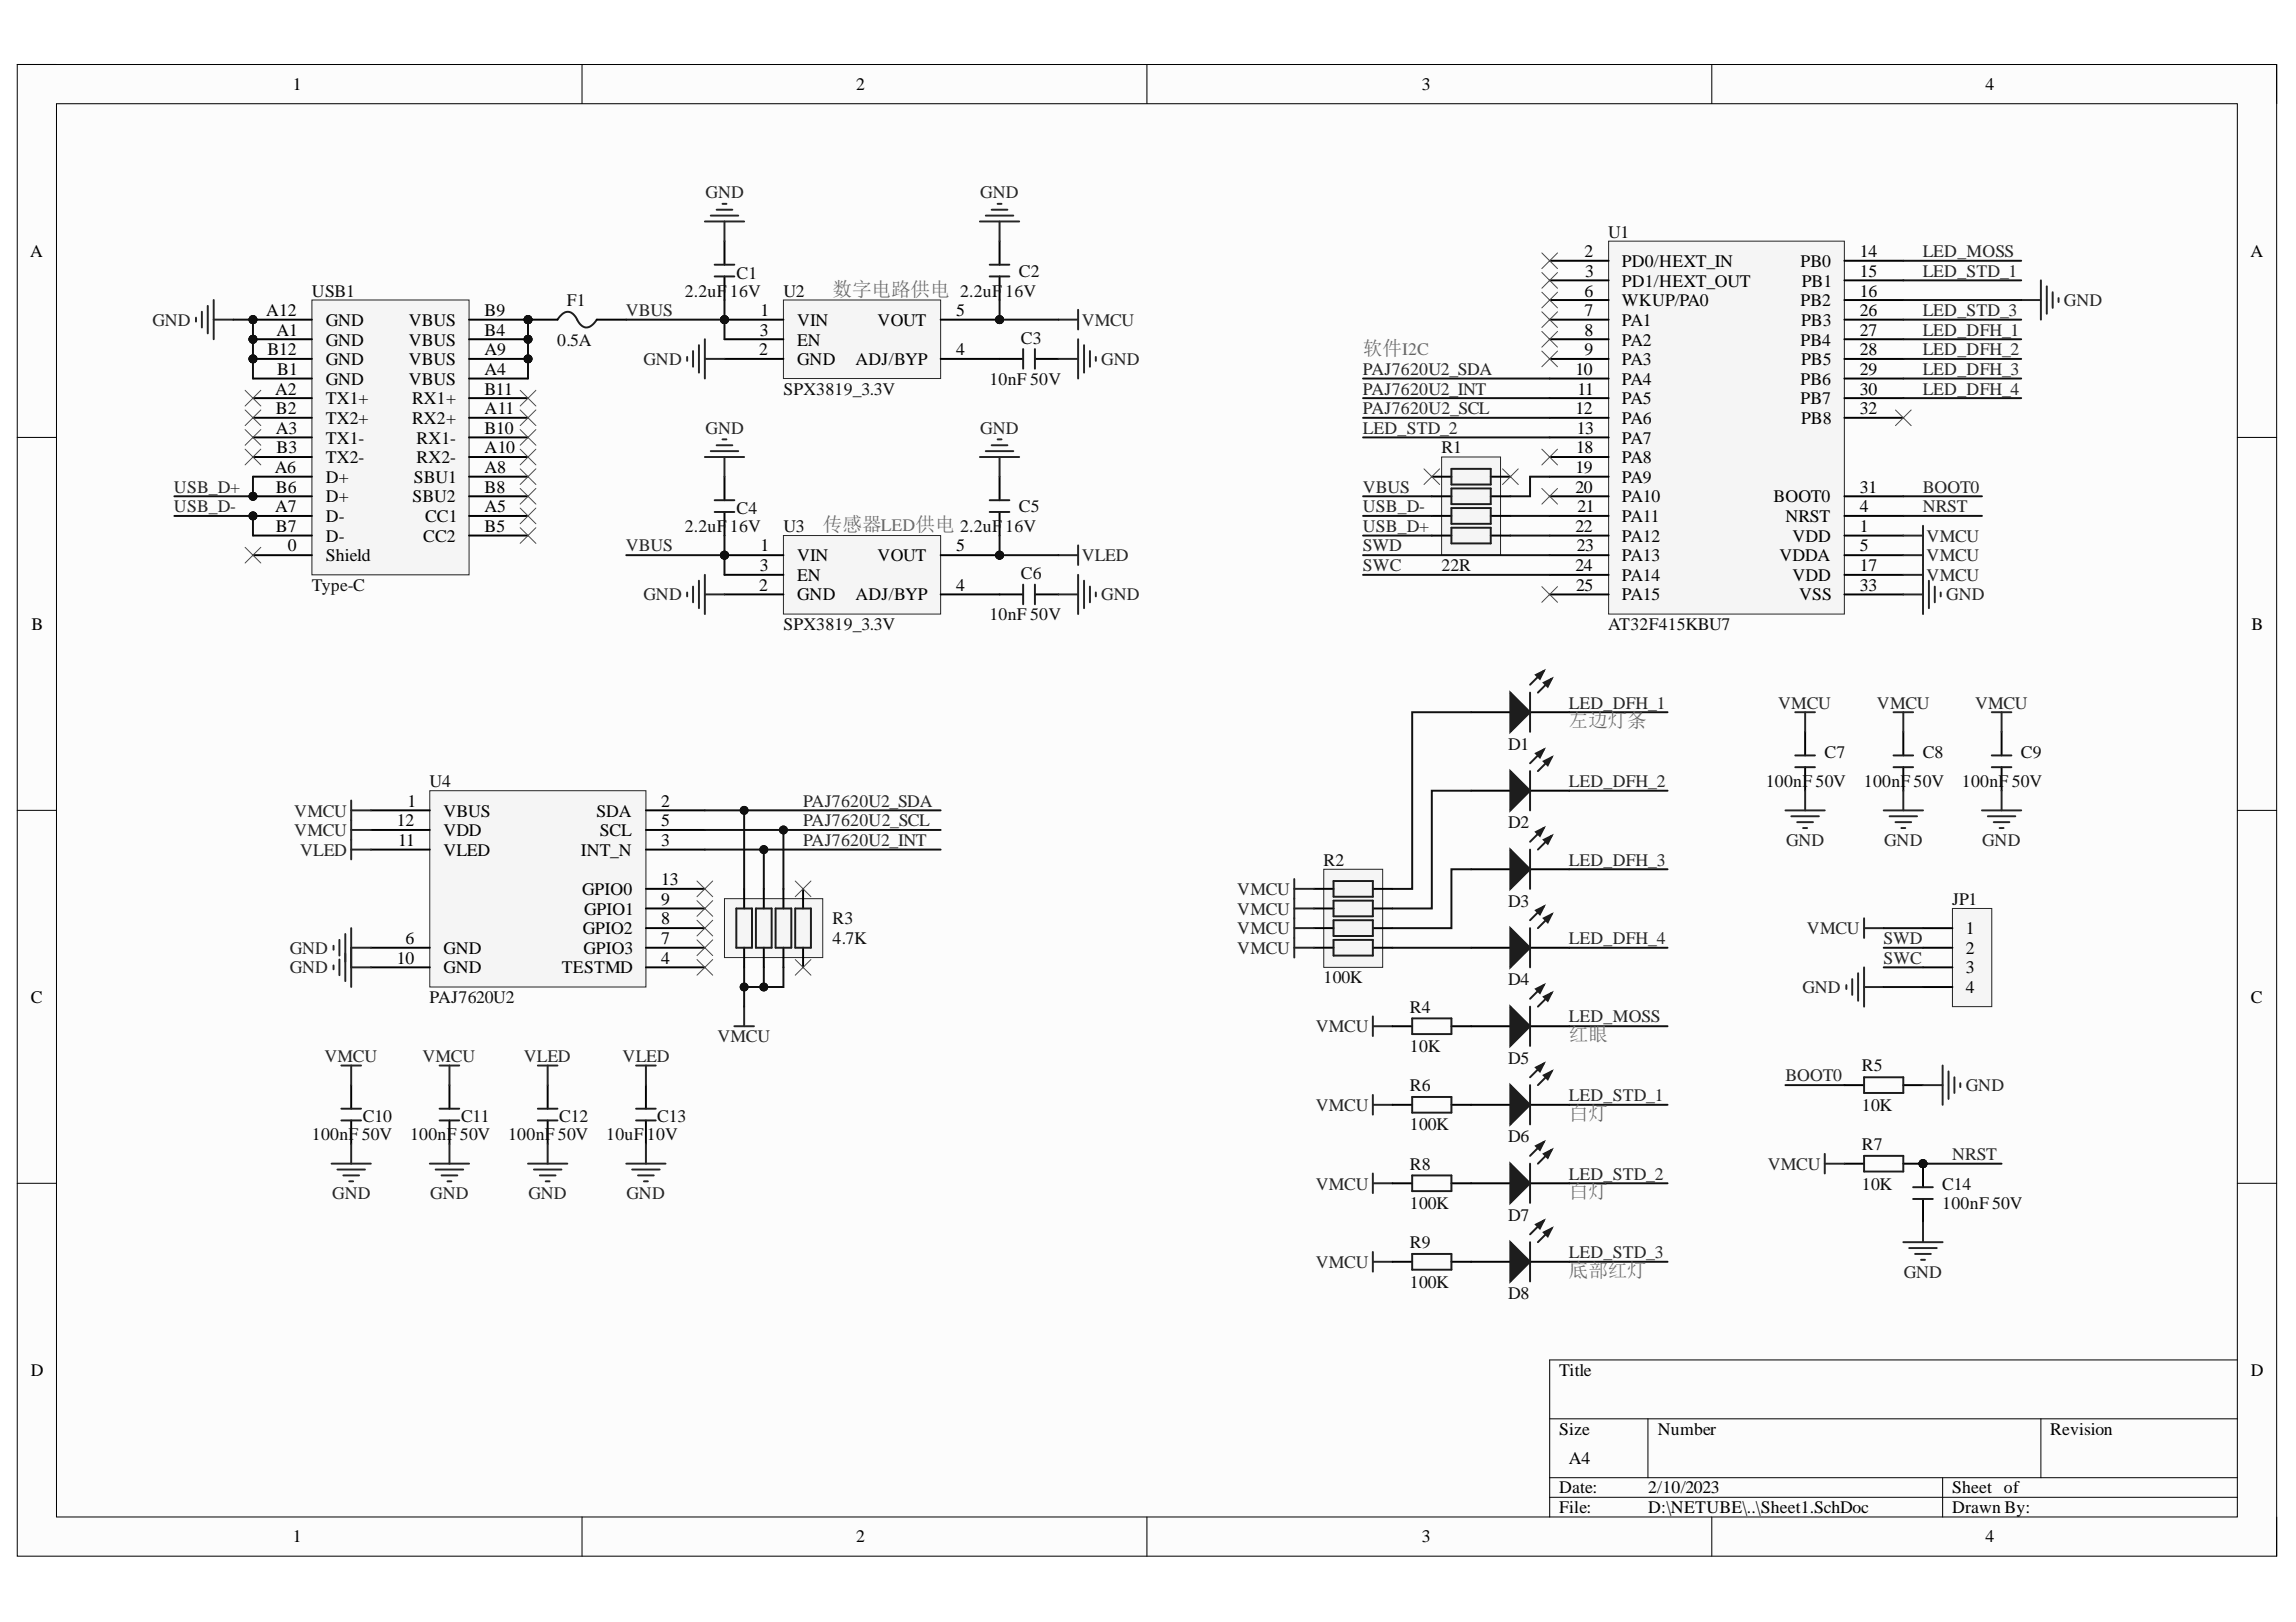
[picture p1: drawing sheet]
<svg xmlns="http://www.w3.org/2000/svg" width="297mm" height="210mm" viewBox="0 0 297 210" stroke-linecap="round" stroke-linejoin="round" font-family="sans-serif">
<defs><g id="words">
<g font-size="2.5" fill="#686868">
<text x="107.7" y="38.3">数字电路供电 2.2uF</text>
<text x="176.3" y="45.9">软件I2C</text>
<text x="106.4" y="68.7">传感器LED供电 2.2uF</text>
<text x="203" y="94.1">左边灯条</text>
<text x="203" y="134.8">红眼</text>
<text x="203" y="144.9">白灯</text>
<text x="203" y="155.1">白灯</text>
<text x="203" y="165.3">底部红灯</text>
</g>
<g font-size="2.3">
<text x="37.9" y="11.7">1</text>
<text x="110.7" y="11.7">2</text>
<text x="183.9" y="11.7">3</text>
<text x="256.9" y="11.7">4</text>
<text x="3.9" y="33.3">A</text>
<text x="205" y="33.3">2</text>
<text x="205.1" y="35.8">3</text>
<text x="209.8" y="34.6">PD0/HEXT_IN</text>
<text x="232.9" y="34.6">PB0</text>
<text x="240.6" y="33.3">14</text>
<text x="240.6" y="35.8">15</text>
<text x="291.1" y="33.3">A</text>
<text x="34.4" y="40.9">A12</text>
<text x="62.7" y="40.9">B9</text>
<text x="98.4" y="40.9">1</text>
<text x="123.7" y="40.9">5</text>
<text x="205" y="38.4">6</text>
<text x="205" y="40.9">7</text>
<text x="209.8" y="37.1">PD1/HEXT_OUT</text>
<text x="209.8" y="39.6">WKUP/PA0</text>
<text x="232.9" y="39.6">PB2</text>
<text x="233.1" y="37.1">PB1</text>
<text x="240.6" y="38.4">16</text>
<text x="240.6" y="40.9">26</text>
<text x="34.6" y="46">B12</text>
<text x="35.8" y="43.4">A1</text>
<text x="42.1" y="44.7">GND</text>
<text x="42.1" y="42.2">GND</text>
<text x="42.1" y="47.3">GND</text>
<text x="52.9" y="47.3">VBUS</text>
<text x="52.9" y="44.7">VBUS</text>
<text x="52.9" y="42.2">VBUS</text>
<text x="62.7" y="46">A9</text>
<text x="62.7" y="43.4">B4</text>
<text x="98.2" y="46">2</text>
<text x="98.3" y="43.4">3</text>
<text x="103.1" y="42.2">VIN</text>
<text x="103.1" y="47.3">GND</text>
<text x="103.1" y="44.7">EN</text>
<text x="110.7" y="47.3">ADJ/BYP</text>
<text x="113.5" y="42.2">VOUT</text>
<text x="123.7" y="46">4</text>
<text x="205" y="43.4">8</text>
<text x="205" y="46">9</text>
<text x="209.8" y="42.2">PA1</text>
<text x="209.8" y="44.7">PA2</text>
<text x="209.8" y="47.3">PA3</text>
<text x="232.9" y="44.7">PB4</text>
<text x="233" y="42.2">PB3</text>
<text x="233" y="47.3">PB5</text>
<text x="240.6" y="43.4">27</text>
<text x="240.6" y="46">28</text>
<text x="35.6" y="51.1">A2</text>
<text x="35.7" y="53.6">B2</text>
<text x="35.9" y="48.5">B1</text>
<text x="42.1" y="52.3">TX1+</text>
<text x="42.1" y="49.8">GND</text>
<text x="52.9" y="49.8">VBUS</text>
<text x="53.3" y="52.3">RX1+</text>
<text x="62.7" y="48.5">A4</text>
<text x="62.7" y="53.6">A11</text>
<text x="62.7" y="51.1">B11</text>
<text x="203.8" y="48.5">10</text>
<text x="203.8" y="53.6">12</text>
<text x="204.1" y="51.1">11</text>
<text x="209.8" y="49.8">PA4</text>
<text x="209.8" y="52.3">PA5</text>
<text x="232.9" y="49.8">PB6</text>
<text x="232.9" y="52.3">PB7</text>
<text x="240.6" y="48.5">29</text>
<text x="240.6" y="51.1">30</text>
<text x="240.6" y="53.6">32</text>
<text x="35.7" y="56.1">A3</text>
<text x="35.8" y="58.7">B3</text>
<text x="42.1" y="57.4">TX1-</text>
<text x="42.1" y="54.9">TX2+</text>
<text x="42.1" y="59.9">TX2-</text>
<text x="53.3" y="54.9">RX2+</text>
<text x="53.9" y="59.9">RX2-</text>
<text x="53.9" y="57.4">RX1-</text>
<text x="62.7" y="58.7">A10</text>
<text x="62.7" y="56.1">B10</text>
<text x="203.9" y="58.7">18</text>
<text x="204" y="56.1">13</text>
<text x="209.8" y="54.9">PA6</text>
<text x="209.8" y="57.4">PA7</text>
<text x="209.8" y="59.9">PA8</text>
<text x="233" y="54.9">PB8</text>
<text x="35.5" y="61.2">A6</text>
<text x="35.7" y="63.7">B6</text>
<text x="42.1" y="62.5">D+</text>
<text x="42.1" y="65">D+</text>
<text x="53.4" y="65">SBU2</text>
<text x="53.6" y="62.5">SBU1</text>
<text x="62.7" y="61.2">A8</text>
<text x="62.7" y="63.7">B8</text>
<text x="203.8" y="61.2">19</text>
<text x="203.8" y="63.7">20</text>
<text x="209.8" y="62.5">PA9</text>
<text x="209.8" y="65">PA10</text>
<text x="229.5" y="65">BOOT0</text>
<text x="240.6" y="63.7">31</text>
<text x="35.6" y="66.3">A7</text>
<text x="35.7" y="68.8">B7</text>
<text x="37.2" y="71.3">0</text>
<text x="42.1" y="67.5">D-</text>
<text x="42.1" y="70.1">D-</text>
<text x="54.7" y="70.1">CC2</text>
<text x="55" y="67.5">CC1</text>
<text x="62.7" y="66.3">A5</text>
<text x="62.7" y="68.8">B5</text>
<text x="98.4" y="71.3">1</text>
<text x="123.7" y="71.3">5</text>
<text x="203.8" y="68.8">22</text>
<text x="204" y="71.3">23</text>
<text x="204.1" y="66.3">21</text>
<text x="209.8" y="67.5">PA11</text>
<text x="209.8" y="70.1">PA12</text>
<text x="231" y="67.5">NRST</text>
<text x="231.9" y="70.1">VDD</text>
<text x="240.6" y="68.8">1</text>
<text x="240.6" y="66.3">4</text>
<text x="240.6" y="71.3">5</text>
<text x="42.1" y="72.6">Shield</text>
<text x="98.2" y="76.4">2</text>
<text x="98.3" y="73.9">3</text>
<text x="103.1" y="72.6">VIN</text>
<text x="103.1" y="77.7">GND</text>
<text x="103.1" y="75.2">EN</text>
<text x="110.7" y="77.7">ADJ/BYP</text>
<text x="113.5" y="72.6">VOUT</text>
<text x="123.7" y="76.4">4</text>
<text x="203.8" y="73.9">24</text>
<text x="203.9" y="76.4">25</text>
<text x="209.8" y="72.6">PA13</text>
<text x="209.8" y="75.2">PA14</text>
<text x="209.8" y="77.7">PA15</text>
<text x="230.2" y="72.6">VDDA</text>
<text x="231.9" y="75.2">VDD</text>
<text x="232.8" y="77.7">VSS</text>
<text x="240.6" y="73.9">17</text>
<text x="240.6" y="76.4">33</text>
<text x="4.1" y="81.5">B</text>
<text x="291.3" y="81.5">B</text>
<text x="51.4" y="106.9">12</text>
<text x="52.7" y="104.4">1</text>
<text x="57.4" y="105.7">VBUS</text>
<text x="77.2" y="105.7">SDA</text>
<text x="85.5" y="104.4">2</text>
<text x="85.5" y="106.9">5</text>
<text x="51.5" y="109.5">11</text>
<text x="57.4" y="110.7">VLED</text>
<text x="57.4" y="108.2">VDD</text>
<text x="75.1" y="110.7">INT_N</text>
<text x="77.6" y="108.2">SCL</text>
<text x="85.5" y="109.5">3</text>
<text x="75.3" y="115.8">GPIO0</text>
<text x="75.6" y="118.4">GPIO1</text>
<text x="85.5" y="119.6">8</text>
<text x="85.5" y="117.1">9</text>
<text x="85.5" y="114.6">13</text>
<text x="51.4" y="124.7">10</text>
<text x="52.5" y="122.2">6</text>
<text x="57.4" y="123.4">GND</text>
<text x="57.4" y="126">GND</text>
<text x="72.7" y="126">TESTMD</text>
<text x="75.4" y="120.9">GPIO2</text>
<text x="75.5" y="123.4">GPIO3</text>
<text x="85.5" y="124.7">4</text>
<text x="85.5" y="122.2">7</text>
<text x="254.3" y="120.9">1</text>
<text x="254.3" y="123.4">2</text>
<text x="254.3" y="126">3</text>
<text x="4" y="129.8">C</text>
<text x="254.3" y="128.5">4</text>
<text x="291.2" y="129.8">C</text>
<text x="4" y="178.1">D</text>
<text x="201.7" y="178.1">Title</text>
<text x="291.2" y="178.1">D</text>
<text x="201.7" y="185.7">Size</text>
<text x="214.5" y="185.7">Number</text>
<text x="265.2" y="185.7">Revision</text>
<text x="203" y="189.5">A4</text>
<text x="201.7" y="193.3">Date:</text>
<text x="201.7" y="195.8">File:</text>
<text x="213.2" y="193.3">2/10/2023</text>
<text x="213.2" y="195.8">D:\NETUBE\..\Sheet1.SchDoc</text>
<text x="252.6" y="193.3">Sheet of</text>
<text x="252.6" y="195.8">Drawn By:</text>
<text x="37.9" y="199.6">1</text>
<text x="110.7" y="199.6">2</text>
<text x="183.9" y="199.6">3</text>
<text x="256.9" y="199.6">4</text>
</g>
<g font-size="2.3" fill="#262626">
<text x="91.3" y="25.6">GND</text>
<text x="126.8" y="25.6">GND</text>
<text x="248.7" y="35.8">LED_STD_1</text>
<text x="248.7" y="33.3">LED_MOSS</text>
<text x="81" y="40.9">VBUS</text>
<text x="248.7" y="40.9">LED_STD_3</text>
<text x="267" y="39.6">GND</text>
<text x="19.7" y="42.2">GND</text>
<text x="83.3" y="47.3">GND</text>
<text x="139.9" y="42.2">VMCU</text>
<text x="142.5" y="47.3">GND</text>
<text x="248.7" y="43.4">LED_DFH_1</text>
<text x="248.7" y="46">LED_DFH_2</text>
<text x="176.3" y="48.5">PAJ7620U2_SDA</text>
<text x="176.3" y="53.6">PAJ7620U2_SCL</text>
<text x="176.3" y="51.1">PAJ7620U2_INT</text>
<text x="248.7" y="51.1">LED_DFH_4</text>
<text x="248.7" y="48.5">LED_DFH_3</text>
<text x="91.3" y="56.1">GND</text>
<text x="126.8" y="56.1">GND</text>
<text x="176.3" y="56.1">LED_STD_2</text>
<text x="22.5" y="63.7">USB_D+</text>
<text x="176.3" y="63.7">VBUS</text>
<text x="248.7" y="63.7">BOOT0</text>
<text x="22.5" y="66.3">USB_D-</text>
<text x="81" y="71.3">VBUS</text>
<text x="176.3" y="71.3">SWD</text>
<text x="176.3" y="68.8">USB_D+</text>
<text x="176.3" y="66.3">USB_D-</text>
<text x="248.7" y="66.3">NRST</text>
<text x="249.3" y="70.1">VMCU</text>
<text x="83.3" y="77.7">GND</text>
<text x="139.9" y="72.6">VLED</text>
<text x="142.5" y="77.7">GND</text>
<text x="176.3" y="73.9">SWC</text>
<text x="249.3" y="72.6">VMCU</text>
<text x="249.3" y="75.2">VMCU</text>
<text x="251.8" y="77.7">GND</text>
<text x="203" y="91.7">LED_DFH_1</text>
<text x="230" y="91.7">VMCU</text>
<text x="242.8" y="91.7">VMCU</text>
<text x="255.5" y="91.7">VMCU</text>
<text x="203" y="101.9">LED_DFH_2</text>
<text x="38.1" y="105.7">VMCU</text>
<text x="103.9" y="104.4">PAJ7620U2_SDA</text>
<text x="103.9" y="106.9">PAJ7620U2_SCL</text>
<text x="38.1" y="108.2">VMCU</text>
<text x="38.8" y="110.7">VLED</text>
<text x="103.9" y="109.5">PAJ7620U2_INT</text>
<text x="203" y="112">LED_DFH_3</text>
<text x="231.1" y="109.5">GND</text>
<text x="243.8" y="109.5">GND</text>
<text x="256.4" y="109.5">GND</text>
<text x="160.1" y="115.8">VMCU</text>
<text x="160.1" y="118.4">VMCU</text>
<text x="37.5" y="126">GND</text>
<text x="37.5" y="123.4">GND</text>
<text x="160.1" y="120.9">VMCU</text>
<text x="160.1" y="123.4">VMCU</text>
<text x="203" y="122.2">LED_DFH_4</text>
<text x="233.8" y="120.9">VMCU</text>
<text x="243.7" y="122.2">SWD</text>
<text x="243.7" y="124.7">SWC</text>
<text x="233.2" y="128.5">GND</text>
<text x="42" y="137.4">VMCU</text>
<text x="54.7" y="137.4">VMCU</text>
<text x="67.8" y="137.4">VLED</text>
<text x="80.5" y="137.4">VLED</text>
<text x="92.8" y="134.8">VMCU</text>
<text x="170.2" y="133.6">VMCU</text>
<text x="203" y="132.3">LED_MOSS</text>
<text x="170.2" y="143.7">VMCU</text>
<text x="203" y="142.5">LED_STD_1</text>
<text x="231" y="139.9">BOOT0</text>
<text x="254.3" y="141.2">GND</text>
<text x="43" y="155.2">GND</text>
<text x="55.7" y="155.2">GND</text>
<text x="68.4" y="155.2">GND</text>
<text x="81.1" y="155.2">GND</text>
<text x="170.2" y="154">VMCU</text>
<text x="203" y="152.7">LED_STD_2</text>
<text x="228.7" y="151.4">VMCU</text>
<text x="252.6" y="150.1">NRST</text>
<text x="170.2" y="164.1">VMCU</text>
<text x="203" y="162.8">LED_STD_3</text>
<text x="246.3" y="165.4">GND</text>
</g>
<g font-size="2.3" fill="#0e0e0e">
<text x="131.8" y="35.8">C2</text>
<text x="208" y="30.8">U1</text>
<text x="40.4" y="38.4">USB1</text>
<text x="73.4" y="39.6">F1</text>
<text x="88.6" y="38.4">2.2uF</text>
<text x="94.4" y="38.4">16V</text>
<text x="95.3" y="36.1">C1</text>
<text x="101.4" y="38.4">U2</text>
<text x="130.1" y="38.4">16V</text>
<text x="72.1" y="44.7">0.5A</text>
<text x="132.1" y="44.5">C3</text>
<text x="101.4" y="51.1">SPX3819_3.3V</text>
<text x="128" y="49.8">10nF 50V</text>
<text x="186.5" y="58.7">R1</text>
<text x="88.6" y="68.8">2.2uF</text>
<text x="94.4" y="68.8">16V</text>
<text x="95.3" y="66.5">C4</text>
<text x="101.4" y="68.8">U3</text>
<text x="130.1" y="68.8">16V</text>
<text x="131.8" y="66.3">C5</text>
<text x="40.4" y="76.4">Type-C</text>
<text x="132.1" y="74.9">C6</text>
<text x="186.5" y="73.9">22R</text>
<text x="101.4" y="81.5">SPX3819_3.3V</text>
<text x="128" y="80.2">10nF 50V</text>
<text x="208" y="81.5">AT32F415KBU7</text>
<text x="55.6" y="101.9">U4</text>
<text x="195.1" y="97.1">D1</text>
<text x="228.4" y="101.9">100nF 50V</text>
<text x="236.1" y="98.1">C7</text>
<text x="241.1" y="101.9">100nF 50V</text>
<text x="248.7" y="98.1">C8</text>
<text x="253.8" y="101.9">100nF 50V</text>
<text x="261.4" y="98.1">C9</text>
<text x="195.1" y="107.2">D2</text>
<text x="171.2" y="112">R2</text>
<text x="107.7" y="119.6">R3</text>
<text x="195.1" y="117.3">D3</text>
<text x="252.6" y="117.1">JP1</text>
<text x="107.7" y="122.2">4.7K</text>
<text x="55.6" y="129.8">PAJ7620U2</text>
<text x="171.2" y="127.2">100K</text>
<text x="182.4" y="131">R4</text>
<text x="195.1" y="127.5">D4</text>
<text x="182.4" y="136.1">10K</text>
<text x="195.1" y="137.6">D5</text>
<text x="182.4" y="141.2">R6</text>
<text x="240.9" y="138.7">R5</text>
<text x="240.9" y="143.7">10K</text>
<text x="40.4" y="147.5">100nF 50V</text>
<text x="47" y="145.2">C10</text>
<text x="53" y="147.5">100nF 50V</text>
<text x="59.6" y="145.2">C11</text>
<text x="65.7" y="147.5">100nF 50V</text>
<text x="72.3" y="145.2">C12</text>
<text x="78.4" y="147.5">10uF</text>
<text x="83.7" y="147.5">10V</text>
<text x="85" y="145.2">C13</text>
<text x="182.4" y="146.3">100K</text>
<text x="195.1" y="147.8">D6</text>
<text x="240.9" y="148.9">R7</text>
<text x="182.4" y="151.4">R8</text>
<text x="240.9" y="154">10K</text>
<text x="251.3" y="154">C14</text>
<text x="182.4" y="156.5">100K</text>
<text x="182.4" y="161.6">R9</text>
<text x="195.1" y="158">D7</text>
<text x="251.3" y="156.5">100nF 50V</text>
<text x="182.4" y="166.6">100K</text>
<text x="195.1" y="168.2">D8</text>
</g>
</g></defs>
<path d="M2.2 8.3h292.3v193.1h-292.3z" fill-rule="evenodd" fill="#fcfcfc"/>
<path d="M2.2 8.3h292.3v193.1h-292.3z" fill="none" stroke="#000" stroke-width=".13"/>
<path d="M7.3 13.4h282.1v182.9h-282.1z" fill-rule="evenodd" fill="#fcfcfc"/>
<g fill="none" stroke="#000" stroke-width=".13">
<path d="M2.2 8.3h5.1M7.3 13.4h282.1v182.9h-282.1zM75.3 8.3v5.1M148.4 8.3v5.1M221.5 8.3v5.1M289.4 8.3h5.1v5.1M2.2 56.6h5.1M289.4 56.6h5.1M2.2 104.9h5.1M289.4 104.9h5.1M2.2 153.1h5.1M289.4 153.1h5.1"/>
<path d="M289.4 176h-88.9v20.3M75.3 196.3v5.1M148.4 196.3v5.1M200.5 183.6h88.9M200.5 191.2h88.9M200.5 193.8h88.9M213.2 183.6v7.6M221.5 196.3v5.1M251.3 191.2v5.1M264 183.6v7.6M294.5 196.3v5.1"/>
</g>
<path d="M136.9 41.4h2.6M139.5 40.1v2.5" fill="none" stroke="#262626" stroke-width=".25"/>
<circle cx="93.7" cy="41.4" r=".51" fill="#0e0e0e"/>
<circle cx="93.7" cy="41.4" r=".51" fill="none" stroke="#0e0e0e" stroke-width=".13"/>
<circle cx="129.3" cy="41.4" r=".51" fill="#0e0e0e"/>
<circle cx="129.3" cy="41.4" r=".51" fill="none" stroke="#0e0e0e" stroke-width=".13"/>
<path d="M101.4 38.8h20.3v10.2h-20.3z" fill-rule="evenodd" fill="#f5f5f5"/>
<path d="M101.4 38.8h20.3v10.2h-20.3z" fill="none" stroke="#262626" stroke-width=".13"/>
<path d="M93.7 41.4h7.7" fill="none" stroke="#000" stroke-width=".25"/>
<circle cx="93.7" cy="41.4" r=".51" fill="#0e0e0e"/>
<circle cx="93.7" cy="41.4" r=".51" fill="none" stroke="#0e0e0e" stroke-width=".13"/>
<path d="M93.7 46.4h7.7M93.7 43.9h7.7M121.7 46.4h7.6M121.7 41.4h7.6" fill="none" stroke="#000" stroke-width=".25"/>
<circle cx="129.3" cy="41.4" r=".51" fill="#0e0e0e"/>
<circle cx="129.3" cy="41.4" r=".51" fill="none" stroke="#0e0e0e" stroke-width=".13"/>
<path d="M93.7 31.2v3.1M93.7 35.8v3M129.3 31.2v3.1M129.3 35.8v3" fill="none" stroke="#000" stroke-width=".25"/>
<path d="M92.5 35.8h2.5M92.5 34.3h2.5M128 35.8h2.6M128 34.3h2.6" fill="none" stroke="#1c1c1c" stroke-width=".25"/>
<g fill="none" stroke="#262626" stroke-width=".25">
<path d="M91.2 28.7h5.1M92 27.9h3.5M92.7 27.1h2M93.5 26.4h.5M93.7 28.7v2.5M126.8 28.7h5.1M127.5 27.9h3.6M128.3 27.1h2M129.1 26.4h.5M129.3 28.7v2.5M88.9 46.2v.5M89.7 45.4v2.1"/>
<path d="M90.4 44.7v3.5M91.2 43.9v5.1M91.2 46.4h2.5"/>
</g>
<path d="M208.1 31.2h30.5v48.3h-30.5z" fill-rule="evenodd" fill="#f5f5f5"/>
<path d="M208.1 31.2h30.5v48.3h-30.5z" fill="none" stroke="#262626" stroke-width=".13"/>
<g fill="none" stroke="#000" stroke-width=".25">
<path d="M200.5 33.7h7.6M200.5 36.3h7.6M200.5 38.8h7.6M238.6 33.7h7.6M238.6 36.3h7.6M238.6 38.8h7.6M200.5 41.4h7.6M200.5 43.9h7.6M200.5 46.4h7.6M200.5 49h7.6M200.5 51.5h7.6M200.5 54.1h7.6"/>
<path d="M200.5 56.6h7.6M200.5 59.1h7.6M238.6 41.4h7.6M238.6 43.9h7.6M238.6 46.4h7.6M238.6 49h7.6M238.6 51.5h7.6M238.6 54.1h7.6M200.5 69.3h7.6M200.5 66.8h7.6M200.5 71.8h7.6M200.5 74.4h7.6"/>
<path d="M200.5 61.7h7.6M200.5 64.2h7.6M200.5 76.9h7.6M238.6 69.3h7.6M238.6 66.8h7.6M238.6 71.8h7.6M238.6 74.4h7.6M238.6 64.2h7.6M238.6 76.9h7.6"/>
</g>
<g fill="none" stroke="#262626" stroke-width=".25">
<path d="M246.2 69.3h2.6M246.2 71.8h2.6M246.2 74.4h2.6M246.2 76.9h2.6M248.8 68v11.5M249.5 75.2v3.5M250.3 75.9v2M251.1 76.7v.5M241.2 118.8v2.6M238.9 127.5v.5M239.6 126.7v2M240.4 125.9v3.6"/>
<path d="M241.2 125.2v5.1M241.2 127.7h2.5M241.2 120.1h2.5"/>
</g>
<path d="M252.6 117.6h5.1v12.7h-5.1z" fill-rule="evenodd" fill="#f5f5f5"/>
<path d="M252.6 117.6h5.1v12.7h-5.1z" fill="none" stroke="#262626" stroke-width=".13"/>
<path d="M248.8 120.1h3.8M248.8 122.6h3.8M248.8 125.2h3.8M248.8 127.7h3.8M238.6 140.4h2.6M246.2 140.4h2.6" fill="none" stroke="#000" stroke-width=".25"/>
<path d="M241.2 139.4h5v2h-5z" fill="none" stroke="#1c1c1c" stroke-width=".25"/>
<path d="M251.3 137.9v5.1M252.1 138.7v3.5M252.8 139.4v2M248.8 140.4h2.5M253.6 140.2v.5" fill="none" stroke="#262626" stroke-width=".25"/>
<circle cx="248.8" cy="150.6" r=".51" fill="#0e0e0e"/>
<circle cx="248.8" cy="150.6" r=".51" fill="none" stroke="#0e0e0e" stroke-width=".13"/>
<path d="M238.6 150.6h2.6M246.2 150.6h2.6" fill="none" stroke="#000" stroke-width=".25"/>
<circle cx="248.8" cy="150.6" r=".51" fill="#0e0e0e"/>
<circle cx="248.8" cy="150.6" r=".51" fill="none" stroke="#0e0e0e" stroke-width=".13"/>
<path d="M241.2 149.6h5v2h-5z" fill="none" stroke="#1c1c1c" stroke-width=".25"/>
<circle cx="248.8" cy="150.6" r=".51" fill="#0e0e0e"/>
<circle cx="248.8" cy="150.6" r=".51" fill="none" stroke="#0e0e0e" stroke-width=".13"/>
<path d="M248.8 150.6v3" fill="none" stroke="#000" stroke-width=".25"/>
<circle cx="248.8" cy="150.6" r=".51" fill="#0e0e0e"/>
<circle cx="248.8" cy="150.6" r=".51" fill="none" stroke="#0e0e0e" stroke-width=".13"/>
<path d="M129.3 46.4h3.1M133.9 46.4h3M233.5 94.7v3.1M233.5 99.3v3M246.2 94.7v3.1M246.2 99.3v3M258.9 94.7v3.1M258.9 99.3v3M248.8 155.2v3" fill="none" stroke="#000" stroke-width=".25"/>
<path d="M132.4 45.2v2.5M133.9 45.2v2.5M232.3 99.3h2.5M232.3 97.8h2.5M245 99.3h2.5M245 97.8h2.5M257.7 99.3h2.5M257.7 97.8h2.5M247.5 155.2h2.6M247.5 153.6h2.6" fill="none" stroke="#1c1c1c" stroke-width=".25"/>
<g fill="none" stroke="#262626" stroke-width=".25">
<path d="M136.9 46.4h2.6M139.5 43.9v5.1M140.2 44.7v3.5M141 45.4v2.1M141.8 46.2v.5M136.9 71.8h2.6M139.5 70.6v2.5M232.3 92.2h2.5M233.5 92.2v2.5M245 92.2h2.5M246.2 92.2v2.5M257.7 92.2h2.5"/>
<path d="M258.9 92.2v2.5M231 104.9h5.1M231.7 105.6h3.6M232.5 106.4h2.1M233.3 107.2h.5M233.5 102.3v2.6M243.7 104.9h5.1M244.5 105.6h3.5M245.2 106.4h2.1M246 107.2h.5M246.2 102.3v2.6M256.4 104.9h5.1"/>
<path d="M257.2 105.6h3.5M257.9 106.4h2.1M258.7 107.2h.5M258.9 102.3v2.6M236.1 149.3v2.6M236.1 150.6h2.5M248.8 158.2v2.5M246.2 160.7h5.1M247 161.5h3.6M247.8 162.3h2M248.5 163h.5"/>
</g>
<circle cx="93.7" cy="71.8" r=".51" fill="#0e0e0e"/>
<circle cx="93.7" cy="71.8" r=".51" fill="none" stroke="#0e0e0e" stroke-width=".13"/>
<circle cx="129.3" cy="71.8" r=".51" fill="#0e0e0e"/>
<circle cx="129.3" cy="71.8" r=".51" fill="none" stroke="#0e0e0e" stroke-width=".13"/>
<path d="M101.4 69.3h20.3v10.2h-20.3z" fill-rule="evenodd" fill="#f5f5f5"/>
<path d="M101.4 69.3h20.3v10.2h-20.3z" fill="none" stroke="#262626" stroke-width=".13"/>
<path d="M93.7 71.8h7.7" fill="none" stroke="#000" stroke-width=".25"/>
<circle cx="93.7" cy="71.8" r=".51" fill="#0e0e0e"/>
<circle cx="93.7" cy="71.8" r=".51" fill="none" stroke="#0e0e0e" stroke-width=".13"/>
<path d="M93.7 76.9h7.7M93.7 74.4h7.7M121.7 76.9h7.6M121.7 71.8h7.6" fill="none" stroke="#000" stroke-width=".25"/>
<circle cx="129.3" cy="71.8" r=".51" fill="#0e0e0e"/>
<circle cx="129.3" cy="71.8" r=".51" fill="none" stroke="#0e0e0e" stroke-width=".13"/>
<path d="M93.7 61.7v3M93.7 66.3v3M129.3 61.7v3M129.3 66.3v3M129.3 76.9h3.1M133.9 76.9h3" fill="none" stroke="#000" stroke-width=".25"/>
<path d="M92.5 66.3h2.5M92.5 64.7h2.5M128 66.3h2.6M128 64.7h2.6M132.4 75.7v2.5M133.9 75.7v2.5" fill="none" stroke="#1c1c1c" stroke-width=".25"/>
<g fill="none" stroke="#262626" stroke-width=".25">
<path d="M91.2 59.1h5.1M92 58.4h3.5M92.7 57.6h2M93.5 56.9h.5M93.7 59.1v2.6M126.8 59.1h5.1M127.5 58.4h3.6M128.3 57.6h2M129.1 56.9h.5M129.3 59.1v2.6M88.9 76.7v.5M89.7 75.9v2"/>
<path d="M90.4 75.1v3.6M91.2 74.4v5.1M91.2 76.9h2.5M136.9 76.9h2.6M139.5 74.4v5.1M140.2 75.1v3.6M141 75.9v2M141.8 76.7v.5"/>
</g>
<circle cx="32.7" cy="43.9" r=".51" fill="#0e0e0e"/>
<circle cx="32.7" cy="43.9" r=".51" fill="none" stroke="#0e0e0e" stroke-width=".13"/>
<circle cx="32.7" cy="66.8" r=".51" fill="#0e0e0e"/>
<circle cx="32.7" cy="66.8" r=".51" fill="none" stroke="#0e0e0e" stroke-width=".13"/>
<circle cx="68.3" cy="46.4" r=".51" fill="#0e0e0e"/>
<circle cx="68.3" cy="46.4" r=".51" fill="none" stroke="#0e0e0e" stroke-width=".13"/>
<circle cx="32.7" cy="41.4" r=".51" fill="#0e0e0e"/>
<circle cx="32.7" cy="41.4" r=".51" fill="none" stroke="#0e0e0e" stroke-width=".13"/>
<circle cx="68.3" cy="43.9" r=".51" fill="#0e0e0e"/>
<circle cx="68.3" cy="43.9" r=".51" fill="none" stroke="#0e0e0e" stroke-width=".13"/>
<circle cx="32.7" cy="64.2" r=".51" fill="#0e0e0e"/>
<circle cx="32.7" cy="64.2" r=".51" fill="none" stroke="#0e0e0e" stroke-width=".13"/>
<circle cx="68.3" cy="41.4" r=".51" fill="#0e0e0e"/>
<circle cx="68.3" cy="41.4" r=".51" fill="none" stroke="#0e0e0e" stroke-width=".13"/>
<circle cx="32.7" cy="46.4" r=".51" fill="#0e0e0e"/>
<circle cx="32.7" cy="46.4" r=".51" fill="none" stroke="#0e0e0e" stroke-width=".13"/>
<path d="M40.4 38.8h20.3v35.6h-20.3z" fill-rule="evenodd" fill="#f5f5f5"/>
<path d="M40.4 38.8h20.3v35.6h-20.3z" fill="none" stroke="#262626" stroke-width=".13"/>
<path d="M32.7 43.9h7.7" fill="none" stroke="#000" stroke-width=".25"/>
<circle cx="32.7" cy="43.9" r=".51" fill="#0e0e0e"/>
<circle cx="32.7" cy="43.9" r=".51" fill="none" stroke="#0e0e0e" stroke-width=".13"/>
<path d="M32.7 51.5h7.7M32.7 56.6h7.7M60.7 49h7.6M32.7 66.8h7.7M32.7 61.7h7.7M60.7 66.8h7.6" fill="none" stroke="#000" stroke-width=".25"/>
<circle cx="32.7" cy="66.8" r=".51" fill="#0e0e0e"/>
<circle cx="32.7" cy="66.8" r=".51" fill="none" stroke="#0e0e0e" stroke-width=".13"/>
<path d="M60.7 46.4h7.6M60.7 61.7h7.6" fill="none" stroke="#000" stroke-width=".25"/>
<circle cx="68.3" cy="46.4" r=".51" fill="#0e0e0e"/>
<circle cx="68.3" cy="46.4" r=".51" fill="none" stroke="#0e0e0e" stroke-width=".13"/>
<path d="M32.7 41.4h7.7M60.7 59.1h7.6M60.7 54.1h7.6" fill="none" stroke="#000" stroke-width=".25"/>
<circle cx="32.7" cy="41.4" r=".51" fill="#0e0e0e"/>
<circle cx="32.7" cy="41.4" r=".51" fill="none" stroke="#0e0e0e" stroke-width=".13"/>
<path d="M32.7 49h7.7M32.7 54.1h7.7M32.7 59.1h7.7M60.7 43.9h7.6" fill="none" stroke="#000" stroke-width=".25"/>
<circle cx="68.3" cy="43.9" r=".51" fill="#0e0e0e"/>
<circle cx="68.3" cy="43.9" r=".51" fill="none" stroke="#0e0e0e" stroke-width=".13"/>
<path d="M32.7 64.2h7.7M60.7 69.3h7.6" fill="none" stroke="#000" stroke-width=".25"/>
<circle cx="32.7" cy="64.2" r=".51" fill="#0e0e0e"/>
<circle cx="32.7" cy="64.2" r=".51" fill="none" stroke="#0e0e0e" stroke-width=".13"/>
<path d="M60.7 41.4h7.6M32.7 69.3h7.7M60.7 64.2h7.6" fill="none" stroke="#000" stroke-width=".25"/>
<circle cx="68.3" cy="41.4" r=".51" fill="#0e0e0e"/>
<circle cx="68.3" cy="41.4" r=".51" fill="none" stroke="#0e0e0e" stroke-width=".13"/>
<path d="M32.7 46.4h7.7M60.7 56.6h7.6M60.7 51.5h7.6" fill="none" stroke="#000" stroke-width=".25"/>
<circle cx="32.7" cy="46.4" r=".51" fill="#0e0e0e"/>
<circle cx="32.7" cy="46.4" r=".51" fill="none" stroke="#0e0e0e" stroke-width=".13"/>
<path d="M32.7 71.8h7.7" fill="none" stroke="#000" stroke-width=".25"/>
<g fill="none" stroke="#4c4c4c" stroke-width=".13">
<path d="M31.7 50.5l2 2M31.7 53l2 2.1M31.7 55.6l2 2M31.7 58.1l2 2.1M33.7 50.5l-2 2M33.7 53l-2 2.1M33.7 55.6l-2 2M33.7 58.1l-2 2.1M67.3 58.1l2 2.1M67.3 55.6l2 2M67.3 53l2 2.1M67.3 50.5l2 2"/>
<path d="M69.3 58.1l-2 2.1M69.3 55.6l-2 2M69.3 53l-2 2.1M69.3 50.5l-2 2M67.3 63.2l2 2M67.3 60.7l2 2M67.3 65.7l2 2.1M67.3 68.3l2 2M69.3 63.2l-2 2M69.3 60.7l-2 2M69.3 65.7l-2 2.1M69.3 68.3l-2 2"/>
</g>
<circle cx="68.3" cy="41.4" r=".51" fill="#0e0e0e"/>
<circle cx="68.3" cy="41.4" r=".51" fill="none" stroke="#0e0e0e" stroke-width=".13"/>
<path d="M72.1 41.4a1.55 1.55 0 0 1 1.6-1 3.5 3.5 0 0 1 1.3 1.4 1.12 1.12 0 0 0 1.9-.1l.3-.3" fill="none" stroke="#1c1c1c" stroke-width=".25"/>
<path d="M68.3 41.4h3.8M77.2 41.4h3.8" fill="none" stroke="#000" stroke-width=".25"/>
<circle cx="68.3" cy="41.4" r=".51" fill="#0e0e0e"/>
<circle cx="68.3" cy="41.4" r=".51" fill="none" stroke="#0e0e0e" stroke-width=".13"/>
<path d="M31.7 70.8l2 2.1M33.7 70.8l-2 2.1" fill="none" stroke="#4c4c4c" stroke-width=".13"/>
<path d="M26.9 39.6v3.5M27.6 38.8v5.1M25.4 41.1v.5M26.1 40.3v2.1M27.6 41.4h2.6" fill="none" stroke="#262626" stroke-width=".25"/>
<path d="M186.5 59.1h7.6v12.7h-7.6z" fill-rule="evenodd" fill="#f5f5f5"/>
<path d="M186.5 59.1h7.6v12.7h-7.6z" fill="none" stroke="#262626" stroke-width=".13"/>
<path d="M185.2 61.7h2.6M185.2 64.2h2.6M185.2 66.8h2.6M185.2 69.3h2.6M192.9 61.7h2.5M192.9 64.2h2.5M192.9 66.8h2.5M192.9 69.3h2.5M190.3 92.2h5.1M197.9 92.2h5.1" fill="none" stroke="#000" stroke-width=".25"/>
<path d="M187.8 60.7h5.1v2h-5.1zM187.8 63.2h5.1v2h-5.1zM187.8 65.7h5.1v2.1h-5.1zM187.8 68.3h5.1v2h-5.1z" fill="none" stroke="#1c1c1c" stroke-width=".25"/>
<path d="M261.5 38.8h2.5M264 36.3v5.1M264.8 37.1v3.5M265.6 37.8v2M266.3 38.6v.5" fill="none" stroke="#262626" stroke-width=".25"/>
<path d="M195.4 89.6l2.5 2.6-2.5 2.5z" fill="#1c1c1c"/>
<path d="M195.4 89.6l2.5 2.6-2.5 2.5zM199.7 86.8l-1.8 1.8M200.7 87.8l-1.7 1.8" fill="none" stroke="#1c1c1c" stroke-width=".25"/>
<path d="M199.7 88.4l1-.6-.5 1.1z" fill="#1c1c1c"/>
<path d="M199.7 88.4l1-.6-.5 1.1z" fill="none" stroke="#1c1c1c" stroke-width=".25"/>
<path d="M198.7 87.3l1-.5-.5 1z" fill="#1c1c1c"/>
<path d="M197.9 89.6v5.1M198.7 87.3l1-.5-.5 1z" fill="none" stroke="#1c1c1c" stroke-width=".25"/>
<path d="M190.3 102.3h5.1M197.9 102.3h5.1" fill="none" stroke="#000" stroke-width=".25"/>
<path d="M195.4 99.8l2.5 2.5-2.5 2.6z" fill="#1c1c1c"/>
<path d="M195.4 99.8l2.5 2.5-2.5 2.6zM199.7 97l-1.8 1.8M200.7 98l-1.7 1.8" fill="none" stroke="#1c1c1c" stroke-width=".25"/>
<path d="M199.7 98.5l1-.5-.5 1z" fill="#1c1c1c"/>
<path d="M199.7 98.5l1-.5-.5 1z" fill="none" stroke="#1c1c1c" stroke-width=".25"/>
<path d="M198.7 97.5l1-.5-.5 1z" fill="#1c1c1c"/>
<path d="M197.9 99.8v5.1M198.7 97.5l1-.5-.5 1z" fill="none" stroke="#1c1c1c" stroke-width=".25"/>
<path d="M190.3 112.5h5.1M197.9 112.5h5.1" fill="none" stroke="#000" stroke-width=".25"/>
<path d="M195.4 109.9l2.5 2.6-2.5 2.5z" fill="#1c1c1c"/>
<path d="M195.4 109.9l2.5 2.6-2.5 2.5zM199.7 107.2l-1.8 1.7M200.7 108.2l-1.7 1.7" fill="none" stroke="#1c1c1c" stroke-width=".25"/>
<path d="M199.7 108.7l1-.5-.5 1z" fill="#1c1c1c"/>
<path d="M199.7 108.7l1-.5-.5 1z" fill="none" stroke="#1c1c1c" stroke-width=".25"/>
<path d="M198.7 107.7l1-.5-.5 1z" fill="#1c1c1c"/>
<path d="M197.9 109.9v5.1M198.7 107.7l1-.5-.5 1z" fill="none" stroke="#1c1c1c" stroke-width=".25"/>
<path d="M190.3 122.6h5.1M197.9 122.6h5.1" fill="none" stroke="#000" stroke-width=".25"/>
<path d="M195.4 120.1l2.5 2.5-2.5 2.6z" fill="#1c1c1c"/>
<path d="M199.7 117.3l-1.8 1.8M200.7 118.3l-1.7 1.8M195.4 120.1l2.5 2.5-2.5 2.6z" fill="none" stroke="#1c1c1c" stroke-width=".25"/>
<path d="M199.7 118.8l1-.5-.5 1.1z" fill="#1c1c1c"/>
<path d="M199.7 118.8l1-.5-.5 1.1z" fill="none" stroke="#1c1c1c" stroke-width=".25"/>
<path d="M198.7 117.8l1-.5-.5 1z" fill="#1c1c1c"/>
<path d="M198.7 117.8l1-.5-.5 1zM197.9 120.1v5.1" fill="none" stroke="#1c1c1c" stroke-width=".25"/>
<path d="M190.3 132.8h5.1M197.9 132.8h5.1" fill="none" stroke="#000" stroke-width=".25"/>
<path d="M195.4 130.3l2.5 2.5-2.5 2.6z" fill="#1c1c1c"/>
<path d="M195.4 130.3l2.5 2.5-2.5 2.6zM199.7 127.5l-1.8 1.8M200.7 128.5l-1.7 1.8" fill="none" stroke="#1c1c1c" stroke-width=".25"/>
<path d="M199.7 129l1-.5-.5 1z" fill="#1c1c1c"/>
<path d="M199.7 129l1-.5-.5 1z" fill="none" stroke="#1c1c1c" stroke-width=".25"/>
<path d="M198.7 128l1-.5-.5 1z" fill="#1c1c1c"/>
<path d="M197.9 130.3v5.1M198.7 128l1-.5-.5 1z" fill="none" stroke="#1c1c1c" stroke-width=".25"/>
<path d="M190.3 153.1h5.1M197.9 153.1h5.1" fill="none" stroke="#000" stroke-width=".25"/>
<path d="M195.4 150.6l2.5 2.5-2.5 2.6z" fill="#1c1c1c"/>
<path d="M195.4 150.6l2.5 2.5-2.5 2.6zM199.7 147.8l-1.8 1.8M200.7 148.8l-1.7 1.8" fill="none" stroke="#1c1c1c" stroke-width=".25"/>
<path d="M199.7 149.3l1-.5-.5 1z" fill="#1c1c1c"/>
<path d="M199.7 149.3l1-.5-.5 1z" fill="none" stroke="#1c1c1c" stroke-width=".25"/>
<path d="M198.7 148.3l1-.5-.5 1z" fill="#1c1c1c"/>
<path d="M197.9 150.6v5.1M198.7 148.3l1-.5-.5 1z" fill="none" stroke="#1c1c1c" stroke-width=".25"/>
<path d="M190.3 163.3h5.1M197.9 163.3h5.1" fill="none" stroke="#000" stroke-width=".25"/>
<path d="M195.4 160.7l2.5 2.6-2.5 2.5z" fill="#1c1c1c"/>
<path d="M199.7 158l-1.8 1.7M200.7 159l-1.7 1.7M195.4 160.7l2.5 2.6-2.5 2.5z" fill="none" stroke="#1c1c1c" stroke-width=".25"/>
<path d="M199.7 159.5l1-.5-.5 1z" fill="#1c1c1c"/>
<path d="M199.7 159.5l1-.5-.5 1z" fill="none" stroke="#1c1c1c" stroke-width=".25"/>
<path d="M198.7 158.5l1-.5-.5 1z" fill="#1c1c1c"/>
<path d="M198.7 158.5l1-.5-.5 1zM197.9 160.7v5.1" fill="none" stroke="#1c1c1c" stroke-width=".25"/>
<path d="M190.3 143h5.1M197.9 143h5.1" fill="none" stroke="#000" stroke-width=".25"/>
<path d="M195.4 140.4l2.5 2.6-2.5 2.5z" fill="#1c1c1c"/>
<path d="M199.7 137.6l-1.8 1.8M200.7 138.7l-1.7 1.7M195.4 140.4l2.5 2.6-2.5 2.5z" fill="none" stroke="#1c1c1c" stroke-width=".25"/>
<path d="M199.7 139.2l1-.5-.5 1z" fill="#1c1c1c"/>
<path d="M199.7 139.2l1-.5-.5 1z" fill="none" stroke="#1c1c1c" stroke-width=".25"/>
<path d="M198.7 138.1l1-.5-.5 1.1z" fill="#1c1c1c"/>
<path d="M198.7 138.1l1-.5-.5 1.1zM197.9 140.4v5.1" fill="none" stroke="#1c1c1c" stroke-width=".25"/>
<path d="M171.3 112.5h7.6v12.7h-7.6z" fill-rule="evenodd" fill="#f5f5f5"/>
<path d="M171.3 112.5h7.6v12.7h-7.6z" fill="none" stroke="#262626" stroke-width=".13"/>
<g fill="none" stroke="#000" stroke-width=".25">
<path d="M170 115h2.5M170 117.6h2.5M177.6 115h2.5M177.6 117.6h2.5M170 120.1h2.5M170 122.6h2.5M177.6 120.1h2.5M177.6 122.6h2.5M180.1 132.8h2.6M187.8 132.8h2.5M45.4 140.4v3.1M45.4 145v3"/>
<path d="M58.1 140.4v3.1M58.1 145v3M70.9 140.4v3.1M70.9 145v3M83.6 140.4v3.1M83.6 145v3M180.1 143h2.6M180.1 153.1h2.6M187.8 143h2.5M187.8 153.1h2.5M180.1 163.3h2.6M187.8 163.3h2.5"/>
</g>
<g fill="none" stroke="#1c1c1c" stroke-width=".25">
<path d="M172.5 114h5.1v2h-5.1zM172.5 116.6h5.1v2h-5.1zM172.5 119.1h5.1v2h-5.1zM172.5 121.6h5.1v2.1h-5.1zM182.7 131.8h5.1v2h-5.1zM44.2 143.5h2.5M44.2 145h2.5M56.9 143.5h2.5M56.9 145h2.5M69.6 143.5h2.5M69.6 145h2.5M82.3 143.5h2.5"/>
<path d="M82.3 145h2.5M182.7 142h5.1v2h-5.1zM182.7 152.1h5.1v2h-5.1zM182.7 162.3h5.1v2h-5.1z"/>
</g>
<g fill="none" stroke="#262626" stroke-width=".25">
<path d="M167.4 113.8v10.1M167.4 115h2.6M167.4 117.6h2.6M44.2 137.9h2.5M45.4 137.9v2.5M56.9 137.9h2.5M58.1 137.9v2.5M69.6 137.9h2.5M70.9 137.9v2.5M82.3 137.9h2.5M83.6 137.9v2.5M167.4 120.1h2.6"/>
<path d="M167.4 122.6h2.6M177.6 131.5v2.6M177.6 132.8h2.5M42.9 150.6h5.1M43.7 151.3h3.5M44.4 152.1h2.1M45.2 152.9h.5M45.4 148v2.6M55.6 150.6h5.1M56.4 151.3h3.5M57.1 152.1h2.1M57.9 152.9h.5"/>
<path d="M58.1 148v2.6M68.3 150.6h5.1M69.1 151.3h3.5M69.8 152.1h2.1M70.6 152.9h.5M70.9 148v2.6M81 150.6h5.1M81.8 151.3h3.5M82.5 152.1h2.1M83.3 152.9h.5M83.6 148v2.6M177.6 141.7v2.5"/>
<path d="M177.6 151.9v2.5M177.6 143h2.5M177.6 153.1h2.5M177.6 162v2.6M177.6 163.3h2.5"/>
</g>
<path d="M55.6 102.3h28v25.4h-28z" fill-rule="evenodd" fill="#f5f5f5"/>
<path d="M55.6 102.3h28v25.4h-28z" fill="none" stroke="#262626" stroke-width=".13"/>
<g fill="none" stroke="#000" stroke-width=".25">
<path d="M48 104.9h7.6M48 109.9h7.6M48 107.4h7.6M83.6 104.9h7.6M83.6 109.9h7.6M83.6 107.4h7.6M83.6 117.6h7.6M83.6 115h7.6M48 125.2h7.6M48 122.6h7.6M83.6 125.2h7.6M83.6 122.6h7.6"/>
<path d="M83.6 120.1h7.6"/>
</g>
<path d="M45.4 103.6v7.6M45.4 104.9h2.6M45.4 107.4h2.6M45.4 109.9h2.6M43.1 122.4v.5M43.1 124.9v.5M43.9 121.6v2.1M43.9 124.2v2M44.7 120.9v6.1M45.4 120.1v7.6M45.4 125.2h2.6M45.4 122.6h2.6" fill="none" stroke="#262626" stroke-width=".25"/>
<path d="M90.2 114l2 2M90.2 116.6l2 2M90.2 119.1l2 2M92.2 114l-2 2M92.2 116.6l-2 2M92.2 119.1l-2 2M90.2 121.6l2 2.1M90.2 124.2l2 2M92.2 121.6l-2 2.1M92.2 124.2l-2 2" fill="none" stroke="#4c4c4c" stroke-width=".13"/>
<path d="M93.7 116.3h12.7v7.6h-12.7z" fill-rule="evenodd" fill="#f5f5f5"/>
<path d="M93.7 116.3h12.7v7.6h-12.7z" fill="none" stroke="#262626" stroke-width=".13"/>
<path d="M96.3 115v2.6M98.8 115v2.6M101.4 115v2.6M103.9 115v2.6M96.3 122.6v2.6M98.8 122.6v2.6M101.4 122.6v2.6M103.9 122.6v2.6" fill="none" stroke="#000" stroke-width=".25"/>
<path d="M95.3 117.6h2v5h-2zM97.8 117.6h2v5h-2zM100.3 117.6h2.1v5h-2.1zM102.9 117.6h2v5h-2z" fill="none" stroke="#1c1c1c" stroke-width=".25"/>
<path d="M95 132.8h2.5M96.3 130.3v2.5" fill="none" stroke="#262626" stroke-width=".25"/>
<g fill="none" stroke="#4c4c4c" stroke-width=".13">
<path d="M199.5 32.7l2 2.1M199.5 35.3l2 2M199.5 37.8l2 2M201.5 32.7l-2 2.1M201.5 35.3l-2 2M201.5 37.8l-2 2M199.5 40.4l2 2M199.5 42.9l2 2M199.5 45.4l2 2.1M199.5 58.1l2 2.1M201.5 40.4l-2 2M201.5 42.9l-2 2"/>
<path d="M201.5 45.4l-2 2.1M201.5 58.1l-2 2.1M245.2 53.1l2.1 2M247.3 53.1l-2.1 2M184.2 60.7l2.1 2M186.3 60.7l-2.1 2M194.4 60.7l2 2M196.4 60.7l-2 2M199.5 75.9l2 2M199.5 63.2l2 2M201.5 75.9l-2 2M201.5 63.2l-2 2"/>
<path d="M102.9 114l2 2M104.9 114l-2 2M102.9 124.2l2 2M104.9 124.2l-2 2"/>
</g>
<path d="M93.7 41.4v2.5" fill="none" stroke="#0e0e0e" stroke-width=".25"/>
<circle cx="93.7" cy="41.4" r=".51" fill="#0e0e0e"/>
<circle cx="93.7" cy="41.4" r=".51" fill="none" stroke="#0e0e0e" stroke-width=".13"/>
<path d="M129.3 41.4h7.6" fill="none" stroke="#0e0e0e" stroke-width=".25"/>
<circle cx="129.3" cy="41.4" r=".51" fill="#0e0e0e"/>
<circle cx="129.3" cy="41.4" r=".51" fill="none" stroke="#0e0e0e" stroke-width=".13"/>
<path d="M129.3 38.8v2.6" fill="none" stroke="#0e0e0e" stroke-width=".25"/>
<circle cx="129.3" cy="41.4" r=".51" fill="#0e0e0e"/>
<circle cx="129.3" cy="41.4" r=".51" fill="none" stroke="#0e0e0e" stroke-width=".13"/>
<path d="M93.7 38.8v2.6" fill="none" stroke="#0e0e0e" stroke-width=".25"/>
<circle cx="93.7" cy="41.4" r=".51" fill="#0e0e0e"/>
<circle cx="93.7" cy="41.4" r=".51" fill="none" stroke="#0e0e0e" stroke-width=".13"/>
<path d="M81 41.4h12.7" fill="none" stroke="#0e0e0e" stroke-width=".25"/>
<circle cx="93.7" cy="41.4" r=".51" fill="#0e0e0e"/>
<circle cx="93.7" cy="41.4" r=".51" fill="none" stroke="#0e0e0e" stroke-width=".13"/>
<path d="M246.2 66.8h10.2M246.2 64.2h10.2M243.7 122.6h5.1M243.7 125.2h5.1M243.7 120.1h5.1M243.7 127.7h5.1M231 140.4h7.6M248.8 150.6h10.1" fill="none" stroke="#0e0e0e" stroke-width=".25"/>
<circle cx="248.8" cy="150.6" r=".51" fill="#0e0e0e"/>
<circle cx="248.8" cy="150.6" r=".51" fill="none" stroke="#0e0e0e" stroke-width=".13"/>
<path d="M93.7 71.8v2.6" fill="none" stroke="#0e0e0e" stroke-width=".25"/>
<circle cx="93.7" cy="71.8" r=".51" fill="#0e0e0e"/>
<circle cx="93.7" cy="71.8" r=".51" fill="none" stroke="#0e0e0e" stroke-width=".13"/>
<path d="M129.3 71.8h7.6" fill="none" stroke="#0e0e0e" stroke-width=".25"/>
<circle cx="129.3" cy="71.8" r=".51" fill="#0e0e0e"/>
<circle cx="129.3" cy="71.8" r=".51" fill="none" stroke="#0e0e0e" stroke-width=".13"/>
<path d="M129.3 69.3v2.5" fill="none" stroke="#0e0e0e" stroke-width=".25"/>
<circle cx="129.3" cy="71.8" r=".51" fill="#0e0e0e"/>
<circle cx="129.3" cy="71.8" r=".51" fill="none" stroke="#0e0e0e" stroke-width=".13"/>
<path d="M93.7 69.3v2.5" fill="none" stroke="#0e0e0e" stroke-width=".25"/>
<circle cx="93.7" cy="71.8" r=".51" fill="#0e0e0e"/>
<circle cx="93.7" cy="71.8" r=".51" fill="none" stroke="#0e0e0e" stroke-width=".13"/>
<path d="M81 71.8h12.7" fill="none" stroke="#0e0e0e" stroke-width=".25"/>
<circle cx="93.7" cy="71.8" r=".51" fill="#0e0e0e"/>
<circle cx="93.7" cy="71.8" r=".51" fill="none" stroke="#0e0e0e" stroke-width=".13"/>
<path d="M22.6 66.8h10.1v2.5" fill="none" stroke="#0e0e0e" stroke-width=".25"/>
<circle cx="32.7" cy="66.8" r=".51" fill="#0e0e0e"/>
<circle cx="32.7" cy="66.8" r=".51" fill="none" stroke="#0e0e0e" stroke-width=".13"/>
<path d="M32.7 61.7v2.5h-10.1" fill="none" stroke="#0e0e0e" stroke-width=".25"/>
<circle cx="32.7" cy="64.2" r=".51" fill="#0e0e0e"/>
<circle cx="32.7" cy="64.2" r=".51" fill="none" stroke="#0e0e0e" stroke-width=".13"/>
<path d="M68.3 41.4v7.6" fill="none" stroke="#0e0e0e" stroke-width=".25"/>
<circle cx="68.3" cy="46.4" r=".51" fill="#0e0e0e"/>
<circle cx="68.3" cy="46.4" r=".51" fill="none" stroke="#0e0e0e" stroke-width=".13"/>
<circle cx="68.3" cy="43.9" r=".51" fill="#0e0e0e"/>
<circle cx="68.3" cy="43.9" r=".51" fill="none" stroke="#0e0e0e" stroke-width=".13"/>
<circle cx="68.3" cy="41.4" r=".51" fill="#0e0e0e"/>
<circle cx="68.3" cy="41.4" r=".51" fill="none" stroke="#0e0e0e" stroke-width=".13"/>
<path d="M32.7 46.4v2.6" fill="none" stroke="#0e0e0e" stroke-width=".25"/>
<circle cx="32.7" cy="46.4" r=".51" fill="#0e0e0e"/>
<circle cx="32.7" cy="46.4" r=".51" fill="none" stroke="#0e0e0e" stroke-width=".13"/>
<path d="M32.7 41.4v2.5" fill="none" stroke="#0e0e0e" stroke-width=".25"/>
<circle cx="32.7" cy="41.4" r=".51" fill="#0e0e0e"/>
<circle cx="32.7" cy="41.4" r=".51" fill="none" stroke="#0e0e0e" stroke-width=".13"/>
<circle cx="32.7" cy="43.9" r=".51" fill="#0e0e0e"/>
<circle cx="32.7" cy="43.9" r=".51" fill="none" stroke="#0e0e0e" stroke-width=".13"/>
<path d="M32.7 43.9v2.5" fill="none" stroke="#0e0e0e" stroke-width=".25"/>
<circle cx="32.7" cy="46.4" r=".51" fill="#0e0e0e"/>
<circle cx="32.7" cy="46.4" r=".51" fill="none" stroke="#0e0e0e" stroke-width=".13"/>
<circle cx="32.7" cy="43.9" r=".51" fill="#0e0e0e"/>
<circle cx="32.7" cy="43.9" r=".51" fill="none" stroke="#0e0e0e" stroke-width=".13"/>
<path d="M30.2 41.4h2.5" fill="none" stroke="#0e0e0e" stroke-width=".25"/>
<circle cx="32.7" cy="41.4" r=".51" fill="#0e0e0e"/>
<circle cx="32.7" cy="41.4" r=".51" fill="none" stroke="#0e0e0e" stroke-width=".13"/>
<g fill="none" stroke="#0e0e0e" stroke-width=".25">
<path d="M176.3 69.3h8.9M176.3 66.8h8.9M176.3 71.8h24.2M176.3 74.4h24.2M195.4 69.3h5.1M195.4 66.8h5.1M190.3 92.2h-7.6v22.8h-2.6M203 92.2h12.7M91.2 109.9h30.5M190.3 112.5h-2.5v7.6h-7.7M190.3 102.3h-5.1v15.3h-5.1M203 112.5h12.7"/>
<path d="M203 102.3h12.7M180.1 122.6h10.2M203 122.6h12.7M203 132.8h12.7M203 143h12.7M203 153.1h12.7M203 163.3h12.7"/>
</g>
<circle cx="98.8" cy="109.9" r=".51" fill="#0e0e0e"/>
<circle cx="98.8" cy="109.9" r=".51" fill="none" stroke="#0e0e0e" stroke-width=".13"/>
<path d="M91.2 107.4h30.5" fill="none" stroke="#0e0e0e" stroke-width=".25"/>
<circle cx="101.4" cy="107.4" r=".51" fill="#0e0e0e"/>
<circle cx="101.4" cy="107.4" r=".51" fill="none" stroke="#0e0e0e" stroke-width=".13"/>
<path d="M91.2 104.9h30.5" fill="none" stroke="#0e0e0e" stroke-width=".25"/>
<circle cx="96.3" cy="104.9" r=".51" fill="#0e0e0e"/>
<circle cx="96.3" cy="104.9" r=".51" fill="none" stroke="#0e0e0e" stroke-width=".13"/>
<path d="M96.3 125.2v5.1" fill="none" stroke="#0e0e0e" stroke-width=".25"/>
<circle cx="96.3" cy="127.7" r=".51" fill="#0e0e0e"/>
<circle cx="96.3" cy="127.7" r=".51" fill="none" stroke="#0e0e0e" stroke-width=".13"/>
<path d="M96.3 104.9v10.1" fill="none" stroke="#0e0e0e" stroke-width=".25"/>
<circle cx="96.3" cy="104.9" r=".51" fill="#0e0e0e"/>
<circle cx="96.3" cy="104.9" r=".51" fill="none" stroke="#0e0e0e" stroke-width=".13"/>
<path d="M98.8 125.2v2.5h-2.5" fill="none" stroke="#0e0e0e" stroke-width=".25"/>
<circle cx="98.8" cy="127.7" r=".51" fill="#0e0e0e"/>
<circle cx="98.8" cy="127.7" r=".51" fill="none" stroke="#0e0e0e" stroke-width=".13"/>
<circle cx="96.3" cy="127.7" r=".51" fill="#0e0e0e"/>
<circle cx="96.3" cy="127.7" r=".51" fill="none" stroke="#0e0e0e" stroke-width=".13"/>
<path d="M101.4 125.2v2.5h-2.6" fill="none" stroke="#0e0e0e" stroke-width=".25"/>
<circle cx="98.8" cy="127.7" r=".51" fill="#0e0e0e"/>
<circle cx="98.8" cy="127.7" r=".51" fill="none" stroke="#0e0e0e" stroke-width=".13"/>
<g fill="none" stroke="#0e0e0e" stroke-width=".25">
<path d="M246.2 38.8h15.3M246.2 36.3h15.3M246.2 33.7h15.3M176.3 51.5h24.2M176.3 49h24.2M176.3 56.6h24.2M176.3 54.1h24.2M246.2 51.5h15.3M246.2 49h15.3M246.2 46.4h15.3M246.2 43.9h15.3M246.2 41.4h15.3"/>
<path d="M176.3 64.2h8.9M200.5 61.7h-2.6v2.5h-2.5M101.4 107.4v7.6"/>
</g>
<circle cx="101.4" cy="107.4" r=".51" fill="#0e0e0e"/>
<circle cx="101.4" cy="107.4" r=".51" fill="none" stroke="#0e0e0e" stroke-width=".13"/>
<path d="M98.8 109.9v5.1" fill="none" stroke="#0e0e0e" stroke-width=".25"/>
<circle cx="98.8" cy="109.9" r=".51" fill="#0e0e0e"/>
<circle cx="98.8" cy="109.9" r=".51" fill="none" stroke="#0e0e0e" stroke-width=".13"/>
<use href="#words"/>
</svg>
